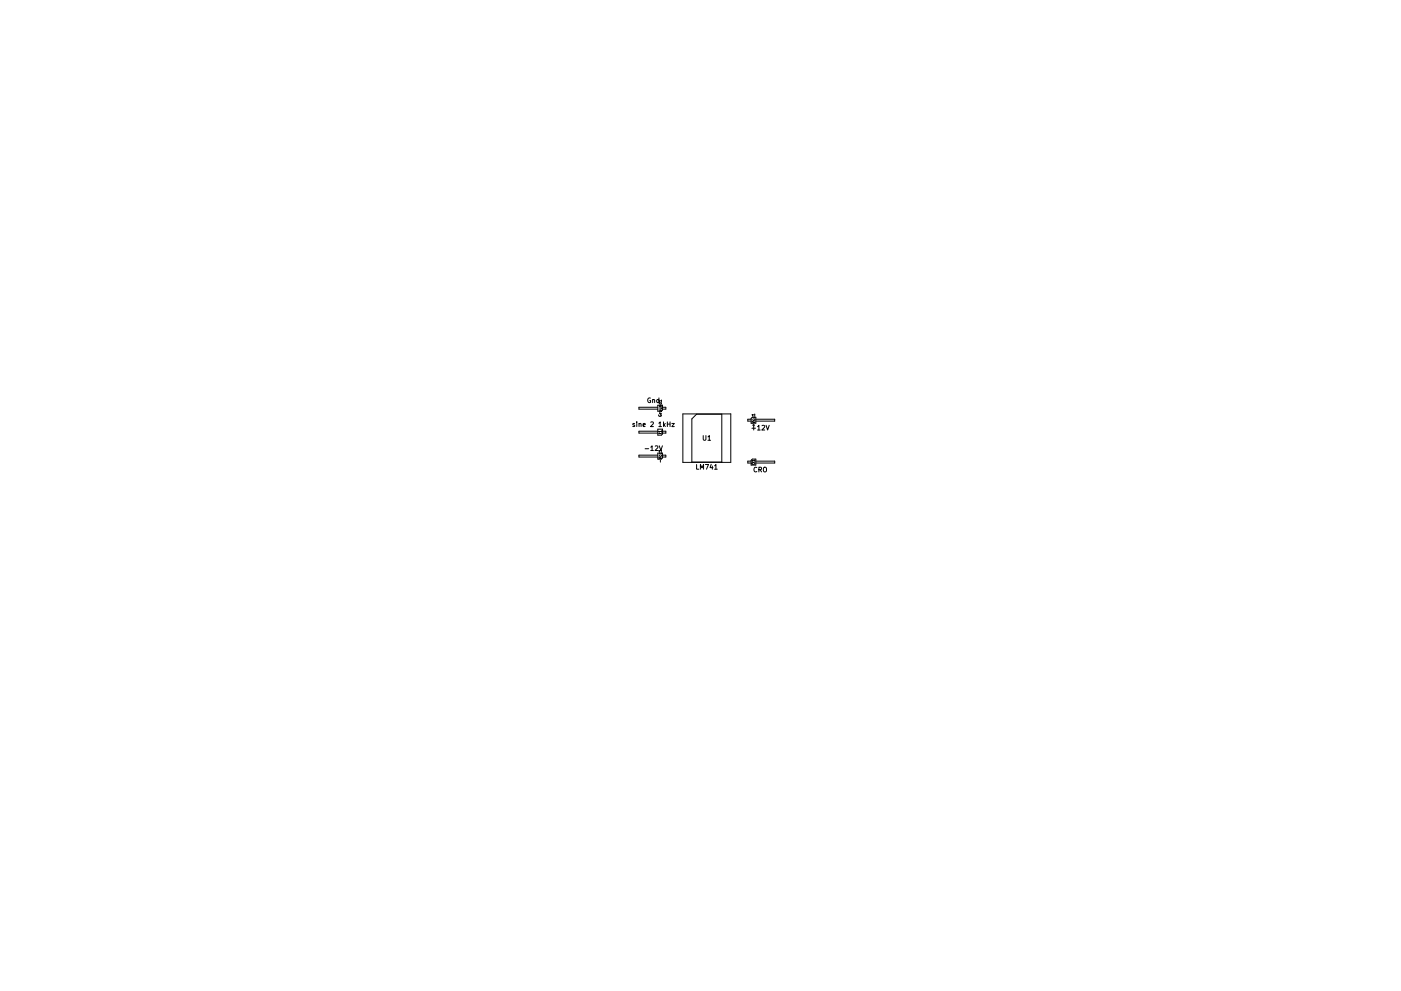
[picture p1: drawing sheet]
<svg xmlns="http://www.w3.org/2000/svg" width="297mm" height="210mm" viewBox="0 0 297 210" stroke-linecap="round" stroke-linejoin="round" font-family="sans-serif">
<g fill="none" stroke="#000" stroke-width=".21">
<path d="M134.5 89.9l-.3 .1 .3 .2v.3h-.3M135 89.5v.1M135 89.8v.7M135.5 89.9h.4v.6M135.5 89.8v.7M136.3 90.2l.5-.1v-.2l-.3-.1-.2 .2 .1 .5h.4M136.8 95.2h.7M137.9 84.5a.45 .45 0 0 0-.6 .4 .45 .45 0 0 0 .6 .4v-.3h-.1M138 94.9l.3-.3v1M138 89.6l.3-.1 .2 .3-.6 .7h.6M138 95.6h.5M138.4 84.9l.4-.1v.6"/>
<path d="M138.4 84.8v.6M138.9 94.7l.4-.1 .2 .3-.6 .7h.6M139.5 96.1h1v1.1l-.3 .2h-.7zM139.5 86h1v1l-.3 .2h-.7zM139.5 91.1h1v1l-.3 .2h-.7zM139.5 96.6h-4v.4h4M139.5 86.4h-4v.4h4M139.5 91.5h-4v.4h4M139.6 97l.6 .2-.6 .2M139.6 85.5h.6M139.6 92h.6M139.7 88a.27 .27 0 0 0 .2 .4 .27 .27 0 0 0 .3-.4l-.2 .1"/>
<path d="M139.7 89.8l.3-.3v1M139.7 90.5h.6M139.7 84.8h-.3l-.2 .1 .1 .5h.4M139.7 84.4v1M139.8 94.6l.3 1 .3-1M139.8 87.6l.2 .1M139.8 87.7h.4M139.8 86.6h.4M139.8 86.3h.4M139.9 96.5l.1 .3h.2v-.3M139.9 96l.1 .3h.2v-.3M139.9 85.5l.1 .3 .2-.1v-.2"/>
<path d="M139.9 87.1h.3v.2l-.3 .1zM140 97.6v.5M140.2 86.6v.2h-.4M140.2 95.6h-.6l.2 .2M140.2 86h-.3v.3M140.2 85h-.6l.2 .2M140.2 91.5h-.6l.2 .2M140.2 84.9v.3M140.2 91.4v.3M140.2 95.5v.3M140.5 96.6h.7v.4h-.7M140.5 86.4h.7v.4h-.7"/>
<path d="M140.5 91.5h.7v.4h-.7M140.7 89.5v1M140.8 90.1l.3 .4M141.1 89.8l-.4 .4M141.5 89.5v1M141.5 90h.6M142.1 89.5v1M142.4 89.8h.6l-.6 .7h.6M144.8 87.8h10.1v10.3h-10.1zM147.7 87.9h5.3v10.1h-6.3v-9.1zM147.7 98.6v1h.5M148.5 99.6v-1l.3 .7 .4-.7v1"/>
<path d="M149.1 92.4v.8l.2 .2 .4-.2v-.8M149.6 98.6h.6l-.4 1M150.1 92.7l.3-.3v1M150.1 93.4h.6M150.8 98.5l-.2 .7h.6M151 98.9v.7M151.5 98.8l.3-.2v1M151.5 99.6h.6M159.3 88.8l.2-.3h.8v1.3h-1zM159.3 97.7l.2-.3h.8v1.3h-1zM159.3 88.9h-.7v.4h.7M159.3 97.8h-.7v.4h.7"/>
<path d="M159.4 90.9h.8M159.4 89.4l.6 .2-.6 .2M159.5 98.2h.4l.1 .2-.5 .1zM159.6 90.2h.4M159.6 88.9l.1 .3 .3-.1v-.2M159.6 88.4l.1 .3 .3-.1v-.2M159.8 90v1.2M160 88h-.6l.2 .2M160 97.7h-.6l.2 .2M160 87.8v.4M160 97.6v.3M160.3 88.9h4v.4h-4"/>
<path d="M160.3 97.8h4v.4h-4M160.5 99.2a.44 .44 0 0 0-.7 .4 .44 .44 0 0 0 .7 .4M160.6 90.5l.3-.3v1M160.6 91.2h.6M160.9 99.6h.5v-.4l-.5-.1v1M161.1 99.6l.4 .5M161.6 90.3l.3-.1 .2 .3-.6 .7h.6M161.9 99.3l.2-.2 .4 .2v.5l-.1 .3-.5-.1zM162.4 90.2l.4 1 .3-1"/>
</g>
</svg>
